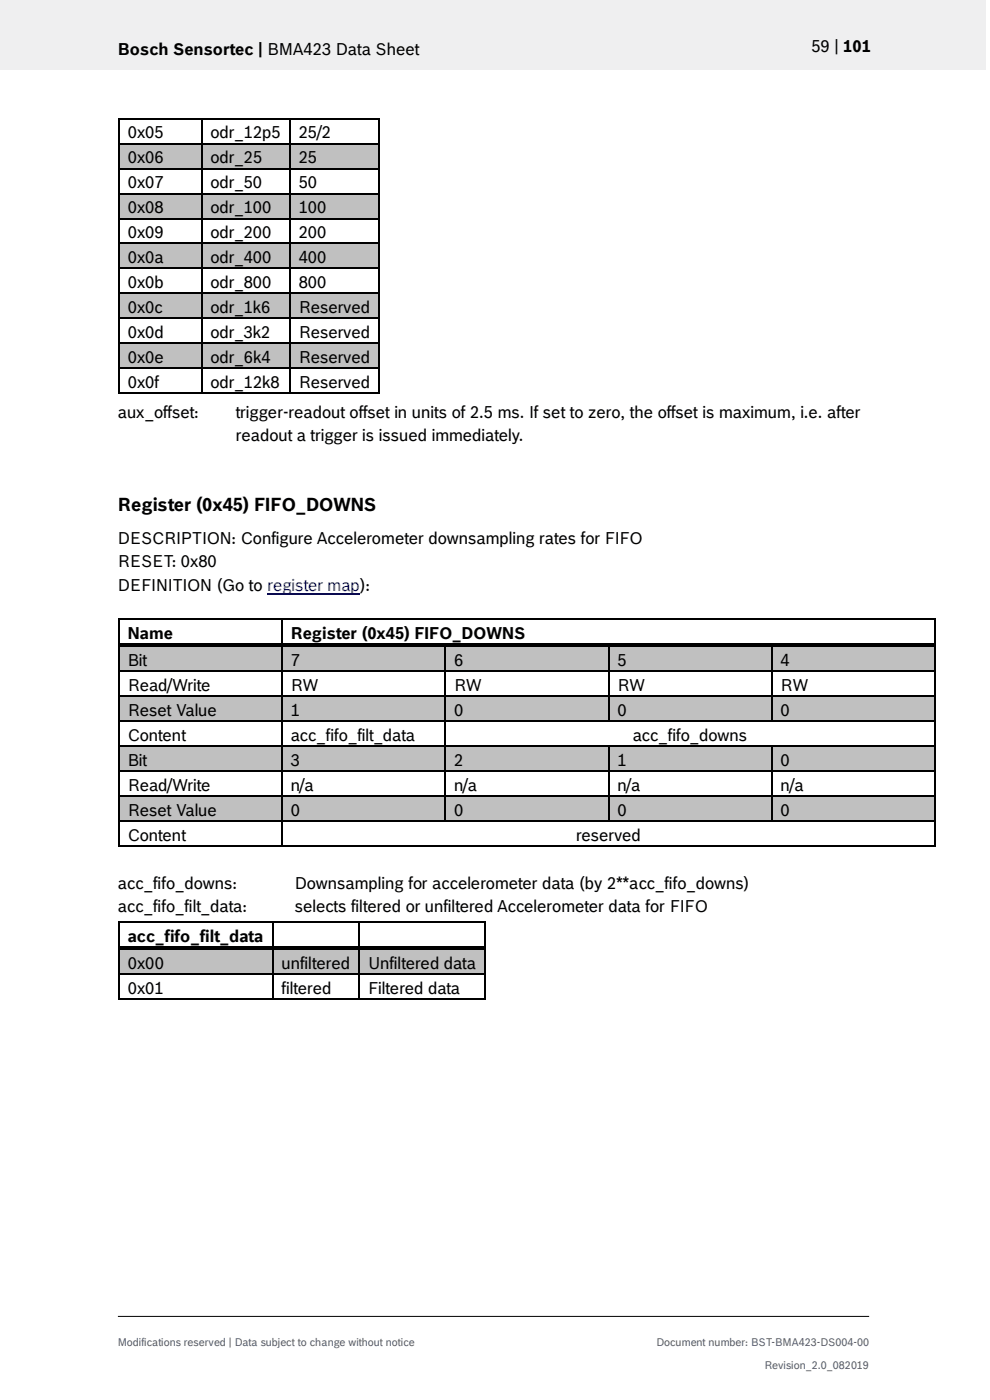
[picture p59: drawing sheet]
<svg xmlns="http://www.w3.org/2000/svg" width="210mm" height="297mm" viewBox="0 0 210 297" stroke-linecap="round" stroke-linejoin="round" font-family="sans-serif">
<defs><g id="words">
<text font-size="3.9" x="25" y="108.4">Register (0x45) FIFO_DOWNS</text>
<g font-size="3.5">
<text x="25" y="11.6">Bosch Sensortec | BMA423 Data Sheet</text>
<text x="172.1" y="11">59 | 101</text>
<text x="27.1" y="29.3">0x05</text>
<text x="44.7" y="29.3">odr_12p5</text>
<text x="63.4" y="29.3">25/2</text>
<text x="27.1" y="34.6">0x06</text>
<text x="44.7" y="34.6">odr_25</text>
<text x="63.4" y="34.6">25</text>
<text x="27.1" y="39.9">0x07</text>
<text x="44.7" y="39.9">odr_50</text>
<text x="63.4" y="39.9">50</text>
<text x="27.1" y="45.2">0x08</text>
<text x="44.7" y="45.2">odr_100</text>
<text x="63.4" y="45.2">100</text>
<text x="27.1" y="50.5">0x09</text>
<text x="44.7" y="50.5">odr_200</text>
<text x="63.4" y="50.5">200</text>
<text x="27.1" y="55.8">0x0a</text>
<text x="44.7" y="55.8">odr_400</text>
<text x="63.4" y="55.8">400</text>
<text x="27.1" y="61.1">0x0b</text>
<text x="44.7" y="61.1">odr_800</text>
<text x="63.4" y="61.1">800</text>
<text x="27.1" y="66.4">0x0c</text>
<text x="27.1" y="71.7">0x0d</text>
<text x="44.7" y="66.4">odr_1k6</text>
<text x="44.7" y="71.7">odr_3k2</text>
<text x="63.4" y="66.4">Reserved</text>
<text x="63.4" y="71.7">Reserved</text>
<text x="27.1" y="77">0x0e</text>
<text x="44.7" y="77">odr_6k4</text>
<text x="63.4" y="77">Reserved</text>
<text x="27.1" y="82.3">0x0f</text>
<text x="44.7" y="82.3">odr_12k8</text>
<text x="63.4" y="82.3">Reserved</text>
<text x="25" y="88.6">aux_offset:</text>
<text x="50" y="88.6">trigger-readout offset in units of 2.5 ms. If set to zero, the offset is maximum, i.e. after</text>
<text x="50" y="93.5">readout a trigger is issued immediately.</text>
<text x="25" y="115.4">DESCRIPTION: Configure Accelerometer downsampling rates for FIFO</text>
<text x="25" y="120.4">RESET: 0x80</text>
<text x="25" y="125.3">DEFINITION (Go to register map):</text>
<text x="27.1" y="135.5">Name</text>
<text x="61.7" y="135.5">Register (0x45) FIFO_DOWNS</text>
<text x="27.1" y="141.3">Bit</text>
<text x="61.7" y="141.3">7</text>
<text x="96.3" y="141.3">6</text>
<text x="131" y="141.3">5</text>
<text x="165.6" y="141.3">4</text>
<text x="27.1" y="146.6">Read/Write</text>
<text x="61.7" y="146.6">RW</text>
<text x="96.3" y="146.6">RW</text>
<text x="131" y="146.6">RW</text>
<text x="165.6" y="146.6">RW</text>
<text x="27.1" y="151.9">Reset Value</text>
<text x="61.7" y="151.9">1</text>
<text x="96.3" y="151.9">0</text>
<text x="131" y="151.9">0</text>
<text x="165.6" y="151.9">0</text>
<text x="27.1" y="157.2">Content</text>
<text x="61.7" y="157.2">acc_fifo_filt_data</text>
<text x="134.2" y="157.2">acc_fifo_downs</text>
<text x="27.1" y="162.5">Bit</text>
<text x="27.1" y="167.7">Read/Write</text>
<text x="61.7" y="162.5">3</text>
<text x="61.7" y="167.7">n/a</text>
<text x="96.3" y="162.5">2</text>
<text x="96.3" y="167.7">n/a</text>
<text x="131" y="162.5">1</text>
<text x="131" y="167.7">n/a</text>
<text x="165.6" y="162.5">0</text>
<text x="165.6" y="167.7">n/a</text>
<text x="27.1" y="173">Reset Value</text>
<text x="61.7" y="173">0</text>
<text x="96.3" y="173">0</text>
<text x="131" y="173">0</text>
<text x="165.6" y="173">0</text>
<text x="27.1" y="178.3">Content</text>
<text x="122.2" y="178.3">reserved</text>
<text x="25" y="188.5">acc_fifo_downs:</text>
<text x="62.5" y="188.5">Downsampling for accelerometer data (by 2**acc_fifo_downs)</text>
<text x="25" y="193.5">acc_fifo_filt_data:</text>
<text x="62.5" y="193.5">selects filtered or unfiltered Accelerometer data for FIFO</text>
<text x="27.1" y="199.8">acc_fifo_filt_data</text>
<text x="27.1" y="205.6">0x00</text>
<text x="59.7" y="205.6">unfiltered</text>
<text x="78.1" y="205.6">Unfiltered data</text>
<text x="27.1" y="210.8">0x01</text>
<text x="59.7" y="210.8">filtered</text>
<text x="78.1" y="210.8">Filtered data</text>
</g>
<g font-size="2.3" fill="#535f6b">
<text x="25" y="285.6">Modifications reserved | Data subject to change without notice</text>
<text x="139.3" y="285.6">Document number: BST-BMA423-DS004-00</text>
<text x="162.2" y="290.5">Revision_2.0_082019</text>
</g>
</g></defs>
<path d="M-.1 0h209.2v14.8h-209.2z" fill-rule="evenodd" fill="#efeff0"/>
<path d="M25 279.3h159.4" fill="none" stroke="#000" stroke-width=".21"/>
<g fill="#000">
<path d="M25 25h.4v.4h-.4z" fill-rule="evenodd"/>
<path d="M25 25h.4v.4h-.4z" fill-rule="evenodd"/>
<path d="M42.6 25h.3v.4h-.3z" fill-rule="evenodd"/>
<path d="M61.3 25h.3v.4h-.3z" fill-rule="evenodd"/>
<path d="M80.2 25h.4v.4h-.4z" fill-rule="evenodd"/>
<path d="M80.2 25h.4v.4h-.4z" fill-rule="evenodd"/>
</g>
<path d="M25.2 25.4v4.9M25.4 25.2h17.2M42.8 25.4v4.9M42.9 25.2h18.4M61.5 25.4v4.9M61.6 25.2h18.6M80.4 25.4v4.9" fill="none" stroke="#000" stroke-width=".34"/>
<g fill="#c0c0c0">
<path d="M25.4 30.6h17.2v5h-17.2z" fill-rule="evenodd"/>
<path d="M27.1 30.6h13.8v5h-13.8z" fill-rule="evenodd"/>
<path d="M42.9 30.6h18.4v5h-18.4z" fill-rule="evenodd"/>
<path d="M44.7 30.6h14.9v5h-14.9z" fill-rule="evenodd"/>
<path d="M61.6 30.6h18.6v5h-18.6z" fill-rule="evenodd"/>
<path d="M63.4 30.6h15.1v5h-15.1z" fill-rule="evenodd"/>
</g>
<g fill="#000">
<path d="M25 30.3h.4v.3h-.4z" fill-rule="evenodd"/>
<path d="M25 35.6h.4v.3h-.4z" fill-rule="evenodd"/>
<path d="M42.6 30.3h.3v.3h-.3z" fill-rule="evenodd"/>
<path d="M42.6 35.6h.3v.3h-.3z" fill-rule="evenodd"/>
<path d="M61.3 30.3h.3v.3h-.3z" fill-rule="evenodd"/>
<path d="M61.3 35.6h.3v.3h-.3z" fill-rule="evenodd"/>
<path d="M80.2 30.3h.4v.3h-.4z" fill-rule="evenodd"/>
<path d="M80.2 35.6h.4v.3h-.4z" fill-rule="evenodd"/>
</g>
<g fill="none" stroke="#000" stroke-width=".34">
<path d="M25.2 30.6v5M25.2 35.9v5M25.4 30.5h17.2M25.4 35.8h17.2M42.8 30.6v5M42.8 35.9v5M42.9 30.5h18.4M42.9 35.8h18.4M61.5 30.6v5M61.5 35.9v5M61.6 30.5h18.6M61.6 35.8h18.6"/>
<path d="M80.4 30.6v5M80.4 35.9v5"/>
</g>
<g fill="#c0c0c0">
<path d="M25.4 41.2h17.2v5h-17.2z" fill-rule="evenodd"/>
<path d="M27.1 41.2h13.8v5h-13.8z" fill-rule="evenodd"/>
<path d="M42.9 41.2h18.4v5h-18.4z" fill-rule="evenodd"/>
<path d="M44.7 41.2h14.9v5h-14.9z" fill-rule="evenodd"/>
<path d="M61.6 41.2h18.6v5h-18.6z" fill-rule="evenodd"/>
<path d="M63.4 41.2h15.1v5h-15.1z" fill-rule="evenodd"/>
</g>
<g fill="#000">
<path d="M25 40.9h.4v.3h-.4z" fill-rule="evenodd"/>
<path d="M25 46.2h.4v.3h-.4z" fill-rule="evenodd"/>
<path d="M42.6 40.9h.3v.3h-.3z" fill-rule="evenodd"/>
<path d="M42.6 46.2h.3v.3h-.3z" fill-rule="evenodd"/>
<path d="M61.3 40.9h.3v.3h-.3z" fill-rule="evenodd"/>
<path d="M61.3 46.2h.3v.3h-.3z" fill-rule="evenodd"/>
<path d="M80.2 40.9h.4v.3h-.4z" fill-rule="evenodd"/>
<path d="M80.2 46.2h.4v.3h-.4z" fill-rule="evenodd"/>
</g>
<g fill="none" stroke="#000" stroke-width=".34">
<path d="M25.2 41.2v5M25.2 46.5v5M25.4 41.1h17.2M25.4 46.4h17.2M42.8 41.2v5M42.8 46.5v5M42.9 41.1h18.4M42.9 46.4h18.4M61.5 41.2v5M61.5 46.5v5M61.6 41.1h18.6M61.6 46.4h18.6"/>
<path d="M80.4 41.2v5M80.4 46.5v5"/>
</g>
<g fill="#c0c0c0">
<path d="M25.4 51.8h17.2v5h-17.2z" fill-rule="evenodd"/>
<path d="M27.1 51.8h13.8v5h-13.8z" fill-rule="evenodd"/>
<path d="M42.9 51.8h18.4v5h-18.4z" fill-rule="evenodd"/>
<path d="M44.7 51.8h14.9v5h-14.9z" fill-rule="evenodd"/>
<path d="M61.6 51.8h18.6v5h-18.6z" fill-rule="evenodd"/>
<path d="M63.4 51.8h15.1v5h-15.1z" fill-rule="evenodd"/>
</g>
<g fill="#000">
<path d="M25 51.5h.4v.3h-.4z" fill-rule="evenodd"/>
<path d="M25 56.8h.4v.3h-.4z" fill-rule="evenodd"/>
<path d="M42.6 51.5h.3v.3h-.3z" fill-rule="evenodd"/>
<path d="M42.6 56.8h.3v.3h-.3z" fill-rule="evenodd"/>
<path d="M61.3 51.5h.3v.3h-.3z" fill-rule="evenodd"/>
<path d="M61.3 56.8h.3v.3h-.3z" fill-rule="evenodd"/>
<path d="M80.2 51.5h.4v.3h-.4z" fill-rule="evenodd"/>
<path d="M80.2 56.8h.4v.3h-.4z" fill-rule="evenodd"/>
</g>
<g fill="none" stroke="#000" stroke-width=".34">
<path d="M25.2 51.8v5M25.2 57.1v5M25.4 51.7h17.2M25.4 56.9h17.2M42.8 51.8v5M42.8 57.1v5M42.9 51.7h18.4M42.9 56.9h18.4M61.5 51.8v5M61.5 57.1v5M61.6 51.7h18.6M61.6 56.9h18.6"/>
<path d="M80.4 51.8v5M80.4 57.1v5"/>
</g>
<g fill="#c0c0c0">
<path d="M25.4 62.4h17.2v5h-17.2z" fill-rule="evenodd"/>
<path d="M27.1 62.4h13.8v5h-13.8z" fill-rule="evenodd"/>
<path d="M42.9 62.4h18.4v5h-18.4z" fill-rule="evenodd"/>
<path d="M44.7 62.4h14.9v5h-14.9z" fill-rule="evenodd"/>
<path d="M61.6 62.4h18.6v5h-18.6z" fill-rule="evenodd"/>
<path d="M63.4 62.4h15.1v5h-15.1z" fill-rule="evenodd"/>
</g>
<g fill="#000">
<path d="M25 62.1h.4v.3h-.4z" fill-rule="evenodd"/>
<path d="M25 67.4h.4v.3h-.4z" fill-rule="evenodd"/>
<path d="M42.6 62.1h.3v.3h-.3z" fill-rule="evenodd"/>
<path d="M42.6 67.4h.3v.3h-.3z" fill-rule="evenodd"/>
<path d="M61.3 62.1h.3v.3h-.3z" fill-rule="evenodd"/>
<path d="M61.3 67.4h.3v.3h-.3z" fill-rule="evenodd"/>
<path d="M80.2 62.1h.4v.3h-.4z" fill-rule="evenodd"/>
<path d="M80.2 67.4h.4v.3h-.4z" fill-rule="evenodd"/>
</g>
<g fill="none" stroke="#000" stroke-width=".34">
<path d="M25.2 62.4v5M25.2 67.7v5M25.4 62.2h17.2M25.4 67.5h17.2M42.8 62.4v5M42.8 67.7v5M42.9 62.2h18.4M42.9 67.5h18.4M61.5 62.4v5M61.5 67.7v5M61.6 62.2h18.6M61.6 67.5h18.6"/>
<path d="M80.4 62.4v5M80.4 67.7v5"/>
</g>
<g fill="#c0c0c0">
<path d="M25.4 73h17.2v4.9h-17.2z" fill-rule="evenodd"/>
<path d="M27.1 73h13.8v4.9h-13.8z" fill-rule="evenodd"/>
<path d="M42.9 73h18.4v4.9h-18.4z" fill-rule="evenodd"/>
<path d="M44.7 73h14.9v4.9h-14.9z" fill-rule="evenodd"/>
<path d="M61.6 73h18.6v4.9h-18.6z" fill-rule="evenodd"/>
<path d="M63.4 73h15.1v4.9h-15.1z" fill-rule="evenodd"/>
</g>
<g fill="#000">
<path d="M25 72.7h.4v.3h-.4z" fill-rule="evenodd"/>
<path d="M25 77.9h.4v.4h-.4z" fill-rule="evenodd"/>
<path d="M42.6 72.7h.3v.3h-.3z" fill-rule="evenodd"/>
<path d="M42.6 77.9h.3v.4h-.3z" fill-rule="evenodd"/>
<path d="M61.3 72.7h.3v.3h-.3z" fill-rule="evenodd"/>
<path d="M61.3 77.9h.3v.4h-.3z" fill-rule="evenodd"/>
<path d="M80.2 72.7h.4v.3h-.4z" fill-rule="evenodd"/>
<path d="M80.2 77.9h.4v.4h-.4z" fill-rule="evenodd"/>
<path d="M25 83.2h.4v.4h-.4z" fill-rule="evenodd"/>
<path d="M25 83.2h.4v.4h-.4z" fill-rule="evenodd"/>
<path d="M42.6 83.2h.3v.4h-.3z" fill-rule="evenodd"/>
<path d="M61.3 83.2h.3v.4h-.3z" fill-rule="evenodd"/>
<path d="M80.2 83.2h.4v.4h-.4z" fill-rule="evenodd"/>
<path d="M80.2 83.2h.4v.4h-.4z" fill-rule="evenodd"/>
<path d="M25 131.2h.4v.3h-.4z" fill-rule="evenodd"/>
<path d="M25 131.2h.4v.3h-.4z" fill-rule="evenodd"/>
<path d="M59.7 131.2h.3v.3h-.3z" fill-rule="evenodd"/>
<path d="M198.2 131.2h.3v.3h-.3z" fill-rule="evenodd"/>
<path d="M198.2 131.2h.3v.3h-.3z" fill-rule="evenodd"/>
</g>
<g fill="none" stroke="#000" stroke-width=".34">
<path d="M25.2 73v4.9M25.2 78.3v4.9M25.4 72.8h17.2M25.4 78.1h17.2M42.8 73v4.9M42.8 78.3v4.9M42.9 72.8h18.4M42.9 78.1h18.4M61.5 73v4.9M61.5 78.3v4.9M61.6 72.8h18.6M61.6 78.1h18.6"/>
<path d="M80.4 73v4.9M80.4 78.3v4.9M25.4 83.4h17.2M42.9 83.4h18.4M61.6 83.4h18.6M25.2 131.5v5M25.4 131.4h34.3M59.8 131.5v5M60 131.4h138.2M198.3 131.5v5"/>
</g>
<path d="M56.7 125.9h19.7" fill="none" stroke="#00f" stroke-width=".25"/>
<g fill="#c0c0c0">
<path d="M25.4 137.3h34.2v5h-34.2z" fill-rule="evenodd"/>
<path d="M27.1 137.3h30.8v5h-30.8z" fill-rule="evenodd"/>
<path d="M60 137.3h34.2v5h-34.2z" fill-rule="evenodd"/>
<path d="M61.7 137.3h30.8v5h-30.8z" fill-rule="evenodd"/>
<path d="M94.6 137.3h34.3v5h-34.3z" fill-rule="evenodd"/>
<path d="M96.3 137.3h30.9v5h-30.9z" fill-rule="evenodd"/>
<path d="M129.2 137.3h34.3v5h-34.3z" fill-rule="evenodd"/>
<path d="M131 137.3h30.8v5h-30.8z" fill-rule="evenodd"/>
<path d="M163.9 137.3h34.3v5h-34.3z" fill-rule="evenodd"/>
<path d="M165.6 137.3h30.8v5h-30.8z" fill-rule="evenodd"/>
</g>
<g fill="#000">
<path d="M25 136.5h.4v.8h-.4z" fill-rule="evenodd"/>
<path d="M25.4 136.5h34.3v.8h-34.3z" fill-rule="evenodd"/>
</g>
<path d="M25.4 137.3h34.3" fill="none" stroke="#c0c0c0" stroke-width=".21"/>
<path d="M60 137.3h.4z" fill-rule="evenodd" fill="#c0c0c0"/>
<g fill="#000">
<path d="M59.7 137.3h.3z" fill-rule="evenodd"/>
<path d="M59.7 136.5h.7v.8h-.7z" fill-rule="evenodd"/>
<path d="M60.4 136.5h33.9v.8h-33.9z" fill-rule="evenodd"/>
</g>
<path d="M60.4 137.3h33.9" fill="none" stroke="#c0c0c0" stroke-width=".21"/>
<path d="M94.6 137.3h.5z" fill-rule="evenodd" fill="#c0c0c0"/>
<g fill="#000">
<path d="M94.3 137.3h.3z" fill-rule="evenodd"/>
<path d="M94.3 136.5h.8v.8h-.8z" fill-rule="evenodd"/>
<path d="M95.1 136.5h33.8v.8h-33.8z" fill-rule="evenodd"/>
</g>
<path d="M95.1 137.3h33.8" fill="none" stroke="#c0c0c0" stroke-width=".21"/>
<path d="M129.3 137.3h.4z" fill-rule="evenodd" fill="#c0c0c0"/>
<g fill="#000">
<path d="M128.9 137.3h.4z" fill-rule="evenodd"/>
<path d="M128.9 136.5h.8v.8h-.8z" fill-rule="evenodd"/>
<path d="M129.7 136.5h33.8v.8h-33.8z" fill-rule="evenodd"/>
</g>
<path d="M129.7 137.3h33.8" fill="none" stroke="#c0c0c0" stroke-width=".21"/>
<path d="M163.9 137.3h.4z" fill-rule="evenodd" fill="#c0c0c0"/>
<g fill="#000">
<path d="M163.5 137.3h.4z" fill-rule="evenodd"/>
<path d="M163.5 136.5h.8v.8h-.8z" fill-rule="evenodd"/>
<path d="M164.3 136.5h33.9v.8h-33.9z" fill-rule="evenodd"/>
<path d="M198.2 136.5h.3v.8h-.3z" fill-rule="evenodd"/>
<path d="M25 142.3h.4v.3h-.4z" fill-rule="evenodd"/>
<path d="M59.7 142.3h.3v.3h-.3z" fill-rule="evenodd"/>
<path d="M94.3 142.3h.3v.3h-.3z" fill-rule="evenodd"/>
<path d="M128.9 142.3h.4v.3h-.4z" fill-rule="evenodd"/>
<path d="M163.5 142.3h.4v.3h-.4z" fill-rule="evenodd"/>
<path d="M198.2 142.3h.3v.3h-.3z" fill-rule="evenodd"/>
</g>
<path d="M164.3 137.3h33.9" fill="none" stroke="#c0c0c0" stroke-width=".21"/>
<g fill="none" stroke="#000" stroke-width=".34">
<path d="M25.2 137.3v5M59.8 137.3v5M94.5 137.3v5M129.1 137.3v5M163.7 137.3v5M198.3 137.3v5M25.2 142.6v4.9M25.4 142.4h34.3M59.8 142.6v4.9M60 142.4h34.3M94.5 142.6v4.9M94.6 142.4h34.3"/>
<path d="M129.1 142.6v4.9M129.3 142.4h34.2M163.7 142.6v4.9M163.9 142.4h34.3M198.3 142.6v4.9"/>
</g>
<g fill="#c0c0c0">
<path d="M25.4 147.9h34.2v4.9h-34.2z" fill-rule="evenodd"/>
<path d="M27.1 147.9h30.8v4.9h-30.8z" fill-rule="evenodd"/>
<path d="M60 147.9h34.2v4.9h-34.2z" fill-rule="evenodd"/>
<path d="M61.7 147.9h30.8v4.9h-30.8z" fill-rule="evenodd"/>
<path d="M94.6 147.9h34.3v4.9h-34.3z" fill-rule="evenodd"/>
<path d="M96.3 147.9h30.9v4.9h-30.9z" fill-rule="evenodd"/>
<path d="M129.2 147.9h34.3v4.9h-34.3z" fill-rule="evenodd"/>
<path d="M131 147.9h30.8v4.9h-30.8z" fill-rule="evenodd"/>
<path d="M163.9 147.9h34.3v4.9h-34.3z" fill-rule="evenodd"/>
<path d="M165.6 147.9h30.8v4.9h-30.8z" fill-rule="evenodd"/>
</g>
<g fill="#000">
<path d="M25 147.5h.4v.4h-.4z" fill-rule="evenodd"/>
<path d="M25 152.8h.4v.4h-.4z" fill-rule="evenodd"/>
<path d="M59.7 147.5h.3v.4h-.3z" fill-rule="evenodd"/>
<path d="M59.7 152.8h.3v.4h-.3z" fill-rule="evenodd"/>
<path d="M94.3 147.5h.3v.4h-.3z" fill-rule="evenodd"/>
<path d="M94.3 152.8h.3v.4h-.3z" fill-rule="evenodd"/>
<path d="M128.9 147.5h.4v.4h-.4z" fill-rule="evenodd"/>
<path d="M128.9 152.8h.4v.4h-.4z" fill-rule="evenodd"/>
<path d="M163.5 147.5h.4v.4h-.4z" fill-rule="evenodd"/>
<path d="M163.5 152.8h.4v.4h-.4z" fill-rule="evenodd"/>
<path d="M198.2 147.5h.3v.4h-.3z" fill-rule="evenodd"/>
<path d="M198.2 152.8h.3v.4h-.3z" fill-rule="evenodd"/>
</g>
<g fill="none" stroke="#000" stroke-width=".34">
<path d="M25.2 147.9v4.9M25.2 153.2v4.9M25.4 147.7h34.3M25.4 153h34.3M59.8 147.9v4.9M59.8 153.2v4.9M60 147.7h34.3M60 153h34.3M94.5 147.9v4.9M94.5 153.2v4.9M94.6 147.7h34.3M94.6 153h34.3"/>
<path d="M129.1 147.9v4.9M129.3 147.7h34.2M129.3 153h34.2M163.7 147.9v4.9M163.9 147.7h34.3M163.9 153h34.3M198.3 147.9v4.9M198.3 153.2v4.9"/>
</g>
<g fill="#c0c0c0">
<path d="M25.4 158.5h34.2v4.9h-34.2z" fill-rule="evenodd"/>
<path d="M27.1 158.5h30.8v4.9h-30.8z" fill-rule="evenodd"/>
<path d="M60 158.5h34.2v4.9h-34.2z" fill-rule="evenodd"/>
<path d="M61.7 158.5h30.8v4.9h-30.8z" fill-rule="evenodd"/>
<path d="M94.6 158.5h34.3v4.9h-34.3z" fill-rule="evenodd"/>
<path d="M96.3 158.5h30.9v4.9h-30.9z" fill-rule="evenodd"/>
<path d="M129.2 158.5h34.3v4.9h-34.3z" fill-rule="evenodd"/>
<path d="M131 158.5h30.8v4.9h-30.8z" fill-rule="evenodd"/>
<path d="M163.9 158.5h34.3v4.9h-34.3z" fill-rule="evenodd"/>
<path d="M165.6 158.5h30.8v4.9h-30.8z" fill-rule="evenodd"/>
</g>
<g fill="#000">
<path d="M25 158.1h.4v.4h-.4z" fill-rule="evenodd"/>
<path d="M59.7 158.1h.3v.4h-.3z" fill-rule="evenodd"/>
<path d="M94.3 158.1h.3v.4h-.3z" fill-rule="evenodd"/>
<path d="M128.9 158.1h.4v.4h-.4z" fill-rule="evenodd"/>
<path d="M163.5 158.1h.4v.4h-.4z" fill-rule="evenodd"/>
<path d="M198.2 158.1h.3v.4h-.3z" fill-rule="evenodd"/>
<path d="M25 163.4h.4v.4h-.4z" fill-rule="evenodd"/>
<path d="M59.7 163.4h.3v.4h-.3z" fill-rule="evenodd"/>
<path d="M94.3 163.4h.3v.4h-.3z" fill-rule="evenodd"/>
<path d="M128.9 163.4h.4v.4h-.4z" fill-rule="evenodd"/>
<path d="M163.5 163.4h.4v.4h-.4z" fill-rule="evenodd"/>
<path d="M198.2 163.4h.3v.4h-.3z" fill-rule="evenodd"/>
</g>
<g fill="none" stroke="#000" stroke-width=".34">
<path d="M25.2 158.5v4.9M25.4 158.3h34.3M59.8 158.5v4.9M60 158.3h34.3M94.5 158.5v4.9M94.6 158.3h34.3M129.1 158.5v4.9M129.3 158.3h34.2M163.7 158.5v4.9M163.9 158.3h34.3M198.3 158.5v4.9M25.2 163.8v4.9"/>
<path d="M25.4 163.6h34.3M59.8 163.8v4.9M60 163.6h34.3M94.5 163.8v4.9M94.6 163.6h34.3M129.1 163.8v4.9M129.3 163.6h34.2M163.7 163.8v4.9M163.9 163.6h34.3M198.3 163.8v4.9"/>
</g>
<g fill="#c0c0c0">
<path d="M25.4 169.1h34.2v4.9h-34.2z" fill-rule="evenodd"/>
<path d="M27.1 169.1h30.8v4.9h-30.8z" fill-rule="evenodd"/>
<path d="M60 169.1h34.2v4.9h-34.2z" fill-rule="evenodd"/>
<path d="M61.7 169.1h30.8v4.9h-30.8z" fill-rule="evenodd"/>
<path d="M94.6 169.1h34.3v4.9h-34.3z" fill-rule="evenodd"/>
<path d="M96.3 169.1h30.9v4.9h-30.9z" fill-rule="evenodd"/>
<path d="M129.2 169.1h34.3v4.9h-34.3z" fill-rule="evenodd"/>
<path d="M131 169.1h30.8v4.9h-30.8z" fill-rule="evenodd"/>
<path d="M163.9 169.1h34.3v4.9h-34.3z" fill-rule="evenodd"/>
<path d="M165.6 169.1h30.8v4.9h-30.8z" fill-rule="evenodd"/>
</g>
<g fill="#000">
<path d="M25 168.7h.4v.4h-.4z" fill-rule="evenodd"/>
<path d="M25 174h.4v.4h-.4z" fill-rule="evenodd"/>
<path d="M25 179.3h.4v.3h-.4z" fill-rule="evenodd"/>
<path d="M25 179.3h.4v.3h-.4z" fill-rule="evenodd"/>
<path d="M59.7 168.7h.3v.4h-.3z" fill-rule="evenodd"/>
<path d="M59.7 174h.3v.4h-.3z" fill-rule="evenodd"/>
<path d="M59.7 179.3h.3v.3h-.3z" fill-rule="evenodd"/>
<path d="M94.3 168.7h.3v.4h-.3z" fill-rule="evenodd"/>
<path d="M94.3 174h.3v.4h-.3z" fill-rule="evenodd"/>
<path d="M128.9 168.7h.4v.4h-.4z" fill-rule="evenodd"/>
<path d="M128.9 174h.4v.4h-.4z" fill-rule="evenodd"/>
<path d="M163.5 168.7h.4v.4h-.4z" fill-rule="evenodd"/>
<path d="M163.5 174h.4v.4h-.4z" fill-rule="evenodd"/>
<path d="M198.2 168.7h.3v.4h-.3z" fill-rule="evenodd"/>
<path d="M198.2 174h.3v.4h-.3z" fill-rule="evenodd"/>
<path d="M198.2 179.3h.3v.3h-.3z" fill-rule="evenodd"/>
<path d="M198.2 179.3h.3v.3h-.3z" fill-rule="evenodd"/>
<path d="M25 195.5h.4v.4h-.4z" fill-rule="evenodd"/>
<path d="M25 195.5h.4v.4h-.4z" fill-rule="evenodd"/>
<path d="M57.7 195.5h.3v.4h-.3z" fill-rule="evenodd"/>
<path d="M76 195.5h.3v.4h-.3z" fill-rule="evenodd"/>
<path d="M102.8 195.5h.3v.4h-.3z" fill-rule="evenodd"/>
<path d="M102.8 195.5h.3v.4h-.3z" fill-rule="evenodd"/>
</g>
<g fill="none" stroke="#000" stroke-width=".34">
<path d="M25.2 169.1v4.9M25.2 174.4v4.9M25.4 168.9h34.3M25.4 174.2h34.3M25.4 179.5h34.3M59.8 169.1v4.9M59.8 174.4v4.9M60 168.9h34.3M60 174.2h34.3M60 179.5h138.2M94.5 169.1v4.9M94.6 168.9h34.3"/>
<path d="M94.6 174.2h34.3M129.1 169.1v4.9M129.3 168.9h34.2M129.3 174.2h34.2M163.7 169.1v4.9M163.9 168.9h34.3M163.9 174.2h34.3M198.3 169.1v4.9M198.3 174.4v4.9M25.2 195.9v4.9M25.4 195.7h32.3M57.8 195.9v4.9"/>
<path d="M58 195.7h18M76.2 195.9v4.9M76.3 195.7h26.5M102.9 195.9v4.9"/>
</g>
<g fill="#c0c0c0">
<path d="M25.4 201.6h32.3v4.9h-32.3z" fill-rule="evenodd"/>
<path d="M27.1 201.6h28.8v4.9h-28.8z" fill-rule="evenodd"/>
<path d="M58 201.6h18v4.9h-18z" fill-rule="evenodd"/>
<path d="M59.7 201.6h14.6v4.9h-14.6z" fill-rule="evenodd"/>
<path d="M76.3 201.6h26.5v4.9h-26.5z" fill-rule="evenodd"/>
<path d="M78.1 201.6h22.9v4.9h-22.9z" fill-rule="evenodd"/>
</g>
<g fill="#000">
<path d="M25 200.8h.4v.8h-.4z" fill-rule="evenodd"/>
<path d="M25.4 200.8h32.3v.8h-32.3z" fill-rule="evenodd"/>
</g>
<path d="M25.4 201.6h32.3" fill="none" stroke="#c0c0c0" stroke-width=".21"/>
<path d="M58 201.6h.4z" fill-rule="evenodd" fill="#c0c0c0"/>
<g fill="#000">
<path d="M57.7 201.6h.3z" fill-rule="evenodd"/>
<path d="M57.7 200.8h.7v.8h-.7z" fill-rule="evenodd"/>
<path d="M58.4 200.8h17.6v.8h-17.6z" fill-rule="evenodd"/>
</g>
<path d="M58.4 201.6h17.6" fill="none" stroke="#c0c0c0" stroke-width=".21"/>
<path d="M76.3 201.6h.5z" fill-rule="evenodd" fill="#c0c0c0"/>
<g fill="#000">
<path d="M25 206.5h.4v.4h-.4z" fill-rule="evenodd"/>
<path d="M25 211.9h.4v.3h-.4z" fill-rule="evenodd"/>
<path d="M25 211.9h.4v.3h-.4z" fill-rule="evenodd"/>
<path d="M57.7 206.5h.3v.4h-.3z" fill-rule="evenodd"/>
<path d="M57.7 211.9h.3v.3h-.3z" fill-rule="evenodd"/>
<path d="M76 201.6h.3z" fill-rule="evenodd"/>
<path d="M76 200.8h.8v.8h-.8z" fill-rule="evenodd"/>
<path d="M76 206.5h.3v.4h-.3z" fill-rule="evenodd"/>
<path d="M76 211.9h.3v.3h-.3z" fill-rule="evenodd"/>
<path d="M76.8 200.8h26v.8h-26z" fill-rule="evenodd"/>
<path d="M102.8 200.8h.3v.8h-.3z" fill-rule="evenodd"/>
<path d="M102.8 206.5h.3v.4h-.3z" fill-rule="evenodd"/>
<path d="M102.8 211.9h.3v.3h-.3z" fill-rule="evenodd"/>
<path d="M102.8 211.9h.3v.3h-.3z" fill-rule="evenodd"/>
</g>
<path d="M76.8 201.6h26" fill="none" stroke="#c0c0c0" stroke-width=".21"/>
<g fill="none" stroke="#000" stroke-width=".34">
<path d="M25.2 201.6v4.9M25.2 206.9v5M25.4 206.7h32.3M25.4 212h32.3M57.8 201.6v4.9M57.8 206.9v5M58 206.7h18M58 212h18M76.2 201.6v4.9M76.2 206.9v5M76.3 206.7h26.5M76.3 212h26.5"/>
<path d="M102.9 201.6v4.9M102.9 206.9v5"/>
</g>
<use href="#words"/>
</svg>
